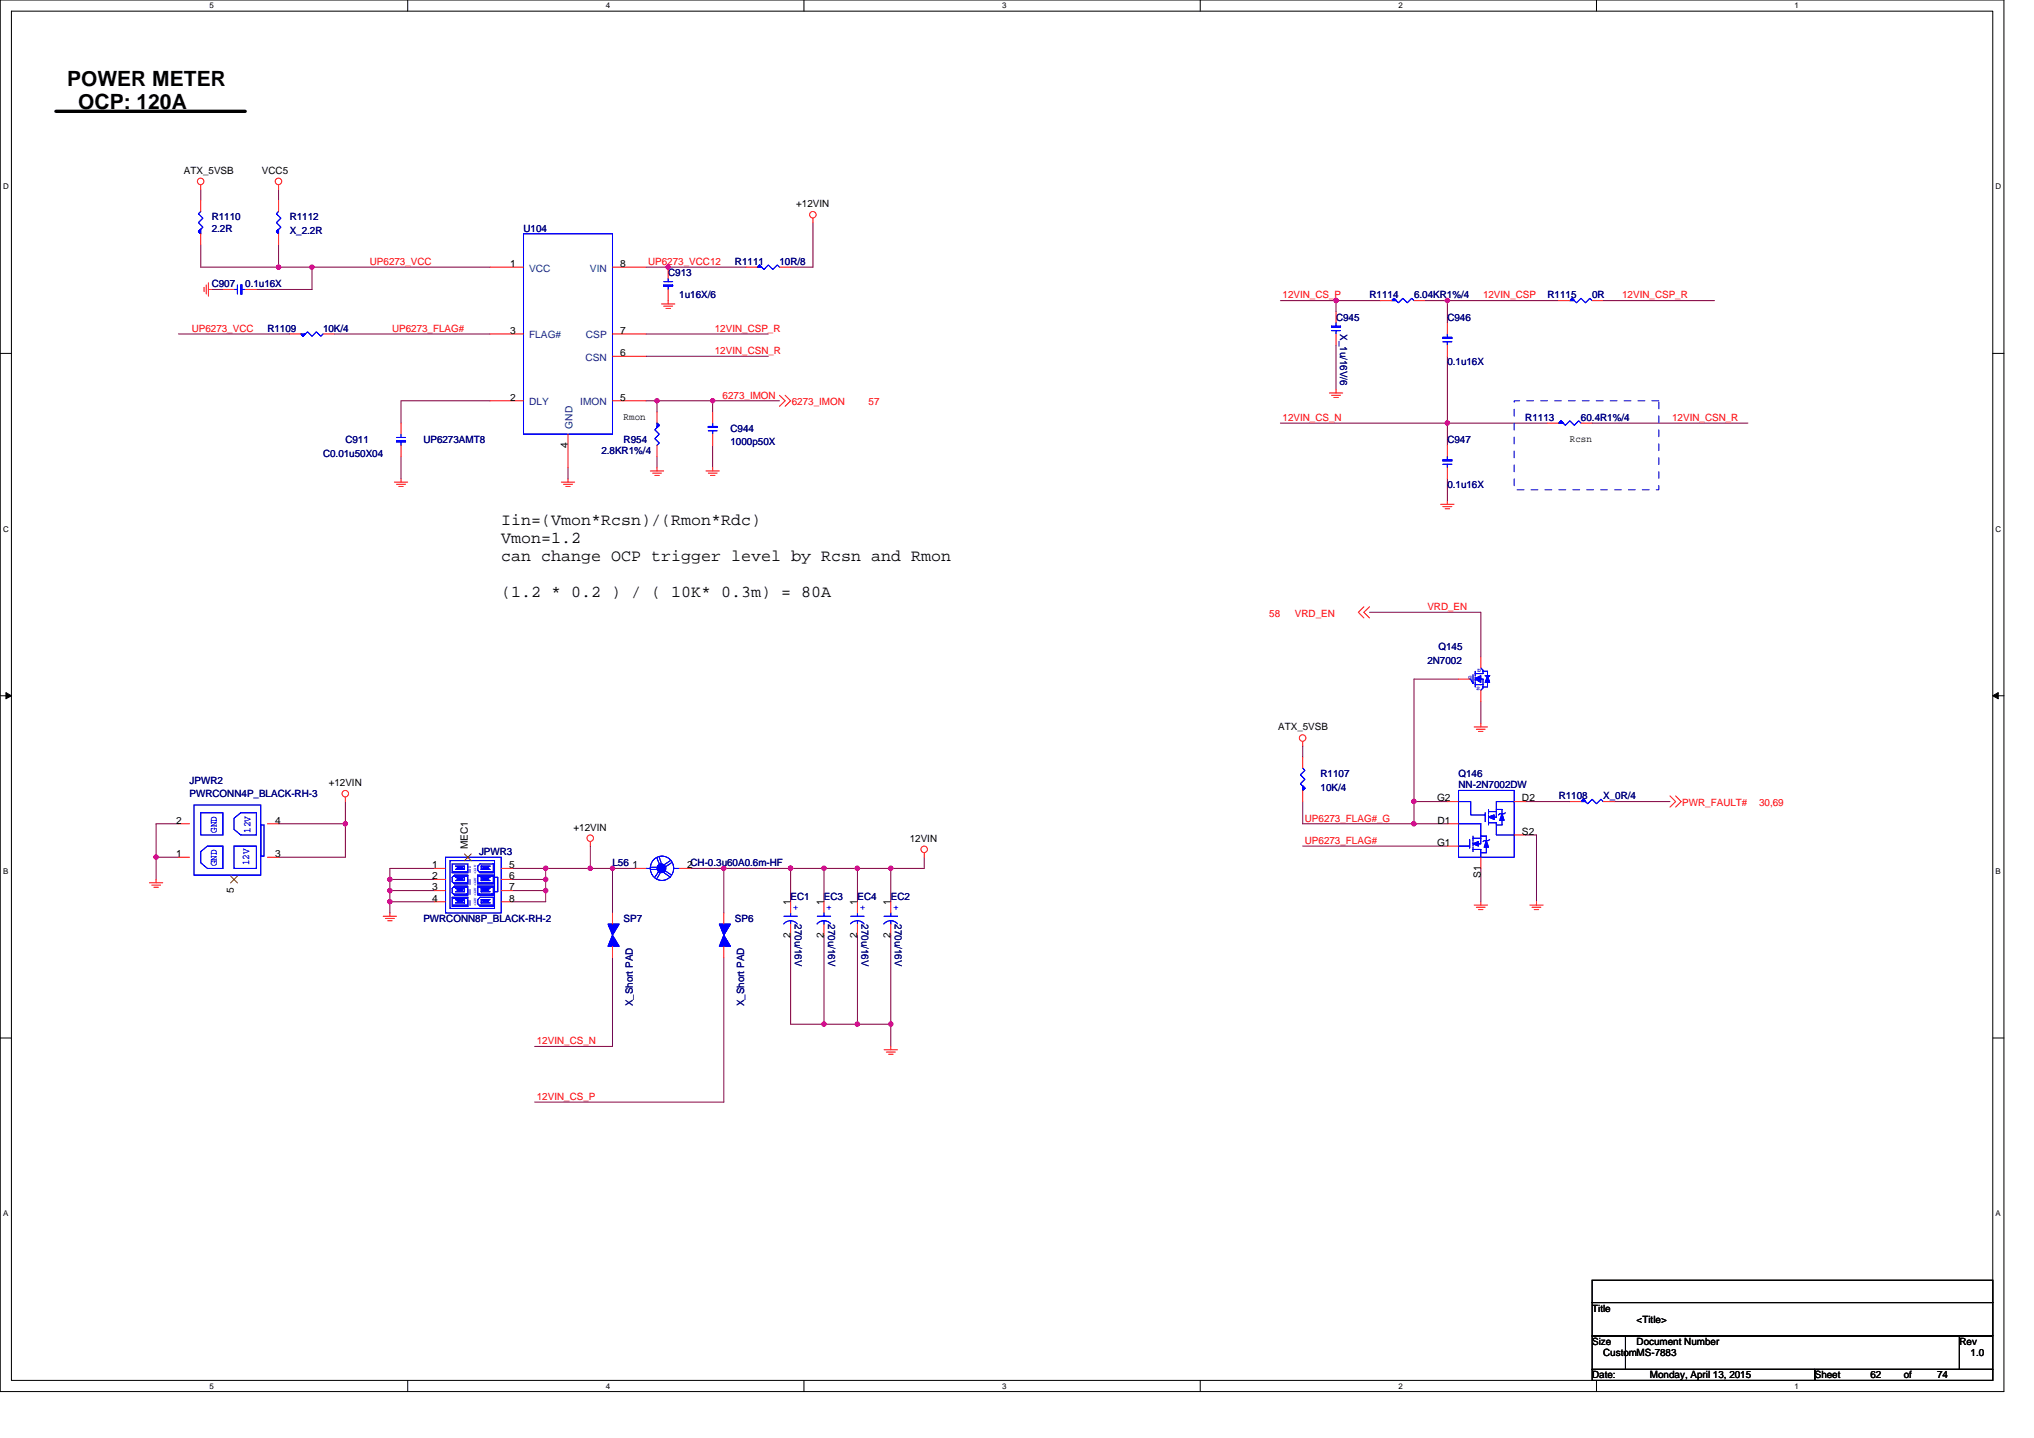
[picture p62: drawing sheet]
<svg xmlns="http://www.w3.org/2000/svg" width="297mm" height="210mm" viewBox="0 0 297 210" stroke-linecap="round" stroke-linejoin="round" font-family="sans-serif">
<defs><g id="words">
<g font-size="3.1">
<text x="9.8" y="12.6">POWER METER</text>
<text x="11.4" y="15.9">OCP: 120A</text>
</g>
<g font-size="2.4">
<text x="73.2" y="76.7">Iin=(Vmon*Rcsn)/(Rmon*Rdc)</text>
<text x="73.2" y="79.3">Vmon=1.2</text>
<text x="73.2" y="81.9">can change OCP trigger level by Rcsn and Rmon</text>
<text x="73.2" y="87.1">(1.2 * 0.2 ) / ( 10K* 0.3m) = 80A</text>
</g>
<g font-size="1.5">
<text x="26.9" y="25.4">ATX_5VSB</text>
<text x="38.2" y="25.4">VCC5</text>
<text x="116.3" y="30.2">+12VIN</text>
<text x="74.5" y="39">1</text>
<text x="90.6" y="39">8</text>
<text x="74.5" y="48.7">3</text>
<text x="90.6" y="48.7">7</text>
<text x="90.6" y="52">6</text>
<text x="74.5" y="58.5">2</text>
<text x="90.6" y="58.5">5</text>
<text x="82.9" y="65.4" transform="rotate(-90 82.9 65.4)">4</text>
<text x="91.1" y="61.3">Rmon</text>
<text x="229.3" y="64.6">Rcsn</text>
<text x="186.7" y="106.7">ATX_5VSB</text>
<text x="48" y="114.8">+12VIN</text>
<text x="209.9" y="117">G2</text>
<text x="222.3" y="117">D2</text>
<text x="25.7" y="125.2">1</text>
<text x="25.7" y="120.3">2</text>
<text x="40.2" y="125.2">3</text>
<text x="40.2" y="120.3">4</text>
<text x="68.3" y="124" transform="rotate(-90 68.3 124)">MEC1</text>
<text x="83.8" y="121.3">+12VIN</text>
<text x="132.9" y="122.9">12VIN</text>
<text x="209.9" y="123.5">G1</text>
<text x="209.9" y="120.3">D1</text>
<text x="222.3" y="121.9">S2</text>
<text x="34.2" y="130.4" transform="rotate(-90 34.2 130.4)">5</text>
<text x="63.1" y="126.8">1</text>
<text x="63.1" y="128.4">2</text>
<text x="63.1" y="130">3</text>
<text x="63.1" y="131.7">4</text>
<text x="74.3" y="126.8">5</text>
<text x="74.3" y="128.4">6</text>
<text x="74.3" y="130">7</text>
<text x="74.3" y="131.7">8</text>
<text x="92.4" y="126.8">1</text>
<text x="100.3" y="126.8">2CH-0.3u60A0.6m-HF</text>
<text x="216.2" y="128.1" transform="rotate(-90 216.2 128.1)">S1</text>
<text x="115.4" y="136.9" transform="rotate(-90 115.4 136.9)">2</text>
<text x="115.4" y="132.2" transform="rotate(-90 115.4 132.2)">1</text>
<text x="120.3" y="136.9" transform="rotate(-90 120.3 136.9)">2</text>
<text x="120.3" y="132.2" transform="rotate(-90 120.3 132.2)">1</text>
<text x="125.2" y="136.9" transform="rotate(-90 125.2 136.9)">2</text>
<text x="125.2" y="132.2" transform="rotate(-90 125.2 132.2)">1</text>
<text x="130.1" y="136.9" transform="rotate(-90 130.1 136.9)">2</text>
<text x="130.1" y="132.2" transform="rotate(-90 130.1 132.2)">1</text>
<text x="232.5" y="191.5">Title</text>
<text x="232.5" y="196.4">Size</text>
<text x="239" y="196.4">Document Number</text>
<text x="239" y="193.1">&lt;Title&gt;</text>
<text x="286.1" y="196.4">Rev</text>
<text x="232.5" y="201.3">Date:</text>
<text x="234.1" y="198">CustomMS-7883</text>
<text x="241" y="201.3">Monday, April 13, 2015</text>
<text x="265" y="201.3">Sheet</text>
<text x="273.2" y="201.3">62</text>
<text x="278" y="201.3">of</text>
<text x="282.9" y="201.3">74</text>
<text x="287.8" y="198">1.0</text>
</g>
<g font-size="1.5" fill="#000080">
<text x="30.9" y="32.2">R1110</text>
<text x="30.9" y="33.8">2.2R</text>
<text x="42.3" y="32.2">R1112</text>
<text x="42.3" y="34.2">X_2.2R</text>
<text x="76.5" y="33.8">U104</text>
<text x="30.9" y="42">C907</text>
<text x="35.8" y="42">0.1u16X</text>
<text x="97.6" y="40.3">C913</text>
<text x="107.3" y="38.7">R1111</text>
<text x="113.8" y="38.7">10R/8</text>
<text x="99.2" y="43.6">1u16X/6</text>
<text x="195.1" y="46.8">C945</text>
<text x="200" y="43.6">R1114</text>
<text x="206.5" y="43.6">6.04KR1%/4</text>
<text x="211.4" y="46.8">C946</text>
<text x="226" y="43.6">R1115</text>
<text x="232.5" y="43.6">0R</text>
<text x="39" y="48.5">R1109</text>
<text x="47.2" y="48.5">10K/4</text>
<text x="195.7" y="48.8" transform="rotate(90 195.7 48.8)">X_1u/16V/6</text>
<text x="211.4" y="53.3">0.1u16X</text>
<text x="50.4" y="64.7">C911</text>
<text x="61.8" y="64.7">UP6273AMT8</text>
<text x="91.1" y="64.7">R954</text>
<text x="106.7" y="63.1">C944</text>
<text x="106.7" y="65">1000p50X</text>
<text x="211.4" y="64.7">C947</text>
<text x="222.8" y="61.5">R1113</text>
<text x="230.9" y="61.5">60.4R1%/4</text>
<text x="47.2" y="66.7">C0.01u50X04</text>
<text x="87.8" y="66.3">2.8KR1%/4</text>
<text x="211.4" y="71.2">0.1u16X</text>
<text x="210.1" y="95">Q145</text>
<text x="208.4" y="96.9">2N7002</text>
<text x="192.8" y="113.5">R1107</text>
<text x="213" y="113.5">Q146</text>
<text x="27.7" y="114.4">JPWR2</text>
<text x="27.7" y="116.4">PWRCONN4P_BLACK-RH-3</text>
<text x="192.8" y="115.4">10K/4</text>
<text x="213" y="115.1">NN-2N7002DW</text>
<text x="227.6" y="116.7">R1108</text>
<text x="234.1" y="116.7">X_0R/4</text>
<text x="70" y="124.9">JPWR3</text>
<text x="89.4" y="126.5">L56</text>
<text x="115.5" y="131.4">EC1</text>
<text x="120.3" y="131.4">EC3</text>
<text x="125.2" y="131.4">EC4</text>
<text x="130.1" y="131.4">EC2</text>
<text x="61.8" y="134.6">PWRCONN8P_BLACK-RH-2</text>
<text x="91.1" y="134.6">SP7</text>
<text x="107.3" y="134.6">SP6</text>
<text x="116.1" y="134.9" transform="rotate(90 116.1 134.9)">270u/16V</text>
<text x="120.9" y="134.9" transform="rotate(90 120.9 134.9)">270u/16V</text>
<text x="125.8" y="134.9" transform="rotate(90 125.8 134.9)">270u/16V</text>
<text x="130.7" y="134.9" transform="rotate(90 130.7 134.9)">270u/16V</text>
<text x="92.4" y="147" transform="rotate(-90 92.4 147)">X_Short PAD</text>
<text x="108.7" y="147" transform="rotate(-90 108.7 147)">X_Short PAD</text>
</g>
<g font-size="1.5" fill="#f00">
<text x="54" y="38.7">UP6273_VCC</text>
<text x="94.7" y="38.7">UP6273_VCC12</text>
<text x="187.3" y="43.6">12VIN_CS_P</text>
<text x="216.6" y="43.6">12VIN_CSP</text>
<text x="236.9" y="43.6">12VIN_CSP_R</text>
<text x="28" y="48.5">UP6273_VCC</text>
<text x="57.3" y="48.5">UP6273_FLAG#</text>
<text x="104.4" y="48.5">12VIN_CSP_R</text>
<text x="104.4" y="51.7">12VIN_CSN_R</text>
<text x="105.5" y="58.2">6273_IMON</text>
<text x="115.6" y="59.2">6273_IMON</text>
<text x="126.8" y="59.2">57</text>
<text x="187.3" y="61.5">12VIN_CS_N</text>
<text x="244.2" y="61.5">12VIN_CSN_R</text>
<text x="208.4" y="89.1">VRD_EN</text>
<text x="185.4" y="90.1">58</text>
<text x="189.1" y="90.1">VRD_EN</text>
<text x="190.6" y="120">UP6273_FLAG#_G</text>
<text x="245.7" y="117.7">PWR_FAULT#</text>
<text x="256.9" y="117.7">30,69</text>
<text x="190.6" y="123.2">UP6273_FLAG#</text>
<text x="78.4" y="152.5">12VIN_CS_N</text>
<text x="78.4" y="160.6">12VIN_CS_P</text>
</g>
<g font-size="1.5" fill="#004080">
<text x="77.3" y="39.7">VCC</text>
<text x="86.1" y="39.7">VIN</text>
<text x="77.3" y="49.4">FLAG#</text>
<text x="85.5" y="52.7">CSN</text>
<text x="85.6" y="49.4">CSP</text>
<text x="77.3" y="59.2">DLY</text>
<text x="84.7" y="59.2">IMON</text>
<text x="83.6" y="62.6" transform="rotate(-90 83.6 62.6)">GND</text>
</g>
<g font-size="1.5" fill="#00f">
<text x="31.7" y="121.6" transform="rotate(-90 31.7 121.6)">GND</text>
<text x="36.6" y="121.6" transform="rotate(-90 36.6 121.6)">12V</text>
<text x="31.7" y="126.5" transform="rotate(-90 31.7 126.5)">GND</text>
<text x="36.4" y="126.3" transform="rotate(-90 36.4 126.3)">12V</text>
<text x="115.8" y="132.2" transform="rotate(90 115.8 132.2)">+</text>
<text x="120.7" y="132.2" transform="rotate(90 120.7 132.2)">+</text>
<text x="125.6" y="132.2" transform="rotate(90 125.6 132.2)">+</text>
<text x="130.5" y="132.2" transform="rotate(90 130.5 132.2)">+</text>
</g>
<g font-size="1.2">
<text x="30.6" y="1.2">5</text>
<text x="88.5" y="1.2">4</text>
<text x="146.3" y="1.2">3</text>
<text x="204.2" y="1.2">2</text>
<text x="262.1" y="1.2">1</text>
<text x=".5" y="27.6">D</text>
<text x="291.4" y="27.6">D</text>
<text x=".5" y="77.6">C</text>
<text x="291.4" y="77.6">C</text>
<text x=".5" y="127.6">B</text>
<text x="291.4" y="127.6">B</text>
<text x=".5" y="177.6">A</text>
<text x="291.4" y="177.6">A</text>
<text x="30.6" y="202.8">5</text>
<text x="88.5" y="202.8">4</text>
<text x="146.3" y="202.8">3</text>
<text x="204.2" y="202.8">2</text>
<text x="262.1" y="202.8">1</text>
</g>
<g font-size=".8" fill="#00f">
<text x="214.5" y="99.1">G</text>
<text x="215.6" y="100.8">S</text>
<text x="215.8" y="98.2">D</text>
</g>
<g font-size=".5" fill="#00f">
<text x="68.7" y="130.7" transform="rotate(-90 68.7 130.7)">GND</text>
<text x="68.7" y="129.2" transform="rotate(-90 68.7 129.2)">GND</text>
<text x="68.7" y="127.4" transform="rotate(-90 68.7 127.4)">GND</text>
<text x="69.6" y="127.6" transform="rotate(-90 69.6 127.6)">+12V</text>
<text x="68.7" y="132.3" transform="rotate(-90 68.7 132.3)">GND</text>
<text x="69.6" y="132.3" transform="rotate(-90 69.6 132.3)">+12V +12V +12V</text>
</g>
</g></defs>
<path d="M0 0h292.6v203.2h-292.6zM1.7 1.6h289.3v200h-289.3z" fill="none" stroke="#000" stroke-width=".15"/>
<g fill="#fff">
<path d="M30.6 .2h.6v1.3h-.6z"/>
<path d="M30.6 201.8h.6v1.3h-.6z"/>
</g>
<path d="M59.5 0v1.6M59.5 201.6v1.6" fill="none" stroke="#000" stroke-width=".15"/>
<g fill="#fff">
<path d="M88.5 .2h.6v1.3h-.6z"/>
<path d="M88.5 201.8h.6v1.3h-.6z"/>
</g>
<path d="M117.4 0v1.6M117.4 201.6v1.6" fill="none" stroke="#000" stroke-width=".15"/>
<g fill="#fff">
<path d="M146.3 .2h.7v1.3h-.7z"/>
<path d="M146.3 201.8h.7v1.3h-.7z"/>
</g>
<path d="M175.3 0v1.6M175.3 201.6v1.6" fill="none" stroke="#000" stroke-width=".15"/>
<g fill="#fff">
<path d="M204.2 .2h.6v1.3h-.6z"/>
<path d="M204.2 201.8h.6v1.3h-.6z"/>
</g>
<path d="M233.1 0v1.6M233.1 201.6v1.6" fill="none" stroke="#000" stroke-width=".15"/>
<g fill="#fff">
<path d="M262.1 .2h.6v1.3h-.6z"/>
<path d="M262.1 201.8h.6v1.3h-.6z"/>
<path d="M.5 26.6h.8v1.3h-.8z"/>
<path d="M291.4 26.6h.9v1.3h-.9z"/>
<path d="M.5 76.6h.8v1.3h-.8z"/>
<path d="M291.4 76.6h.9v1.3h-.9z"/>
</g>
<path d="M0 51.6h1.7M291 51.6h1.6" fill="none" stroke="#000" stroke-width=".15"/>
<g fill="#fff">
<path d="M.5 126.6h.7v1.3h-.7z"/>
<path d="M291.4 126.6h.8v1.3h-.8z"/>
</g>
<path d="M0 101.6h1.7M291 101.6h1.6" fill="none" stroke="#000" stroke-width=".15"/>
<path d="M.9 101.1l.8 .5-.8 .4zM291 101.6l.8-.5v.9z" fill="#000" stroke="#000" stroke-width=".15"/>
<g fill="#fff">
<path d="M.5 176.6h.7v1.2h-.7z"/>
<path d="M291.4 176.6h.8v1.2h-.8z"/>
</g>
<path d="M0 151.6h1.7M291 151.6h1.6M232.5 200h32.5v1.6h-32.5zM232.5 195.1h4.9v4.9h-4.9zM232.5 186.9h58.5v3.3h-58.5zM232.5 190.2h58.5v4.9h-58.5zM237.4 195.1h48.7v4.9h-48.7zM265 200h26v1.6h-26zM286.1 195.1h4.9v4.9h-4.9z" fill="none" stroke="#000" stroke-width=".15"/>
<g fill="none" stroke="#800040" stroke-width=".15">
<path d="M29.3 27.6v1.7M29.3 35.8v3.2h11.4M40.7 35.8v3.2M40.7 27.6v1.7M40.7 39h4.9v3.3h-8.2M45.6 39h26M94.3 39h14.7M118.7 32.5v6.5h-3.2M26.1 48.8h16.2M30.9 42.3h1.7M48.8 48.8h22.8M71.6 58.5h-13v3.3"/>
<path d="M94.3 58.5h1.6M94.3 48.8h17.9M94.3 52h17.9M95.9 58.5v1.7M95.9 58.5h8.2M104.1 58.5h9.7M104.1 58.5v1.7M187 43.9h8.1v1.6M195.1 43.9h6.5M195.1 50.4v6.5M208.1 43.9h3.3M211.4 52v9.8"/>
<path d="M211.4 43.9v3.2M211.4 43.9h16.2M234.1 43.9h16.3M58.6 66.7v3.2M82.9 68.3v1.6M95.9 66.7v1.6M104.1 65v3.3M187 61.8h24.4M211.4 61.8h14.6M211.4 61.8v3.2M211.4 69.9v3.3M232.5 61.8h22.8"/>
<path d="M200 89.4h16.3v6.5M213 99.2h-6.5v17.9M50.4 117.1v3.2M190.2 108.9v1.7M190.2 117.1v3.2h16.3M206.5 117.1h4.9M206.5 117.1v3.2M216.3 102.4v3.3M222.8 117.1h6.5M235.8 117.1h8.1M22.8 125.2v3.2M22.8 125.2h3.3"/>
<path d="M26.1 120.3h-3.3v4.9M40.7 120.3h9.7M50.4 120.3v4.9h-9.7M56.9 130h6.5M56.9 131.7h6.5M56.9 128.4v1.6M56.9 130v1.7M56.9 131.7v1.6M63.4 126.8h-6.5v1.6h6.5M74.8 130h4.9M74.8 126.8h4.9M74.8 128.4h4.9"/>
<path d="M79.7 126.8h6.5M79.7 130v1.7h-4.9M79.7 128.4v1.6M79.7 126.8v1.6M86.2 126.8h3.2M86.2 123.5v3.3M89.4 126.8v6.5M89.4 139.8v13h-11.3M89.4 126.8h3.3M100.8 126.8h4.9v6.5M105.7 139.8v21.1h-27.6M105.7 126.8h9.8"/>
<path d="M115.5 126.8h4.8M115.5 136.5v13.1h4.8M115.5 126.8v4.9M120.3 126.8h4.9M120.3 126.8v4.9M120.3 136.5v13.1M125.2 136.5v13.1M125.2 126.8v4.9M125.2 126.8h4.9M130.1 136.5v13.1M130.1 126.8v4.9M135 125.2v1.6h-4.9"/>
<path d="M190.2 123.5h21.2M206.5 120.3h4.9M216.3 126.8v4.9M222.8 121.9h1.6v9.8M120.3 149.6h4.9M125.2 149.6h4.9M130.1 149.6v3.2"/>
</g>
<g fill="#f0f" stroke="#f0f" stroke-width=".15">
<circle cx="45.5" cy="39" r=".32"/>
<circle cx="206.5" cy="120.3" r=".32"/>
<circle cx="206.5" cy="117" r=".32"/>
<circle cx="40.7" cy="39" r=".32"/>
<circle cx="104.1" cy="58.5" r=".31"/>
<circle cx="97.6" cy="39" r=".32"/>
<circle cx="95.9" cy="58.5" r=".31"/>
<circle cx="22.8" cy="125.2" r=".32"/>
<circle cx="89.4" cy="126.8" r=".32"/>
<circle cx="195.1" cy="43.9" r=".32"/>
<circle cx="211.4" cy="43.9" r=".32"/>
<circle cx="211.4" cy="61.8" r=".32"/>
<circle cx="50.4" cy="120.3" r=".32"/>
<circle cx="115.4" cy="126.8" r=".32"/>
<circle cx="105.7" cy="126.8" r=".32"/>
<circle cx="56.9" cy="130" r=".32"/>
<circle cx="79.7" cy="130" r=".32"/>
<circle cx="79.7" cy="128.4" r=".32"/>
<circle cx="56.9" cy="128.4" r=".32"/>
<circle cx="120.3" cy="149.5" r=".32"/>
<circle cx="120.3" cy="126.8" r=".32"/>
<circle cx="125.2" cy="126.8" r=".32"/>
<circle cx="130.1" cy="126.8" r=".32"/>
<circle cx="130.1" cy="149.5" r=".32"/>
<circle cx="79.7" cy="126.8" r=".32"/>
<circle cx="56.9" cy="131.7" r=".31"/>
<circle cx="125.2" cy="149.5" r=".32"/>
<circle cx="86.2" cy="126.8" r=".32"/>
</g>
<g fill="none" stroke="#f00" stroke-width=".15">
<path d="M29.3 27v.6M29.3 29.3v1.6M29.3 34.1v1.7M40.7 27v.6M40.7 29.3v1.6M40.7 34.1v1.7M71.6 39h4.9M89.4 39h4.9M97.6 39v1.6M109 39h1.6M113.8 39h1.7M118.7 31.9v.6"/>
<path d="M29.8 42v.6M30.1 41.6v1.3M30.4 41.3v1.9M30.4 42.3h.5M32.6 42.3h1.6M35.8 42.3h1.6M42.3 48.8h1.6M47.2 48.8h1.6M71.6 58.5h4.9M71.6 48.8h4.9M89.4 58.5h4.9M89.4 48.8h4.9"/>
<path d="M89.4 52h4.9M96.6 44.4h1.9M96.9 44.7h1.3M97.3 45h.6M97.6 42.3v2.1M113.8 57.7l.9 .8-.9 .8M114.7 57.7l.8 .8-.8 .8M194.1 57.4h2M194.5 57.7h1.3M194.8 58h.6M195.1 56.9v.5M195.1 45.5v1.6"/>
<path d="M195.1 48.8v1.6M201.6 43.9h1.6M206.5 43.9h1.6M211.4 47.1v1.7M211.4 50.4v1.6M227.6 43.9h1.7M232.5 43.9h1.6M57.6 70.4h1.9M57.9 70.7h1.3M58.2 71h.7M58.6 69.9v.5M58.6 61.8v1.6"/>
<path d="M58.6 65v1.7M82 70.4h1.9M82.3 70.7h1.3M82.6 71h.7M82.9 69.9v.5M82.9 63.4v4.9M95 68.8h1.9M95.3 69.1h1.3M95.6 69.4h.7M95.9 68.3v.5M95.9 60.2v1.6M95.9 65v1.7"/>
<path d="M103.1 68.8h1.9M103.4 69.1h1.3M103.8 69.4h.6M104.1 68.3v.5M104.1 60.2v1.6M104.1 63.4v1.6M210.4 73.6h1.9M210.7 74h1.3M211 74.3h.7M211.4 73.2v.4M211.4 65v1.7M211.4 68.3v1.6"/>
<path d="M226 61.8h1.6M230.9 61.8h1.6M199.2 88.6l-.8 .8 .8 .8M200 88.6l-.8 .8 .8 .8M213 99.2h1.6M216.3 95.9v1.6M50.4 116.4v.7M190.2 108.3v.6M190.2 110.6v1.6M190.2 115.4v1.7M211.4 117.1h1.6M215.3 106.2h1.9"/>
<path d="M215.6 106.5h1.3M215.9 106.8h.7M216.3 105.7v.5M216.3 100.8v1.6M221.1 117.1h1.7M229.3 117.1h1.6M234.1 117.1h1.7M243.9 116.2l.8 .9-.8 .8M244.7 116.2l.8 .9-.8 .8M21.8 128.9h2M22.2 129.2h1.2M22.5 129.6h.6"/>
<path d="M22.8 128.4v.5M26.1 125.2h1.6M26.1 120.3h1.6M34.2 128.4h.1M39 125.2h1.7M39 120.3h1.7M56 133.8h1.9M56.3 134.1h1.3M56.6 134.5h.7M56.9 133.3v.5M63.4 126.8h1.7M63.4 128.4h1.7"/>
<path d="M63.4 130h1.7M63.4 131.7h1.7M68.3 125.2h.1M73.2 126.8h1.6M73.2 128.4h1.6M73.2 130h1.6M73.2 131.7h1.6M86.2 122.9v.6M89.4 133.3v1.6M89.4 138.2v1.6M92.7 126.8h1.6M99.2 126.8h1.6"/>
<path d="M105.7 133.3v1.6M105.7 138.2v1.6M115.5 131.7v1.6M115.5 134.9v1.6M120.3 131.7v1.6M120.3 134.9v1.6M125.2 131.7v1.6M125.2 134.9v1.6M130.1 131.7v1.6M130.1 134.9v1.6M135 124.5v.7M211.4 120.3h1.6"/>
<path d="M211.4 123.5h1.6M215.3 132.2h1.9M215.6 132.5h1.3M215.9 132.8h.7M216.3 125.2v1.6M216.3 131.7v.5M221.1 121.9h1.7M223.4 132.2h2M223.7 132.5h1.3M224 132.8h.7M224.4 131.7v.5M129.1 153.3h2"/>
<path d="M129.4 153.6h1.3M129.8 153.9h.6M130.1 152.8v.5"/>
<circle cx="29.3" cy="26.5" r=".48"/>
<circle cx="40.7" cy="26.5" r=".48"/>
<circle cx="118.7" cy="31.4" r=".48"/>
<circle cx="50.4" cy="115.9" r=".48"/>
<circle cx="190.2" cy="107.8" r=".48"/>
<circle cx="86.2" cy="122.4" r=".48"/>
<circle cx="135" cy="124" r=".48"/>
</g>
<path d="M8.2 16.3h27.6" fill="none" stroke="#000" stroke-width=".49"/>
<path d="M221.1 58.5h21.1v13h-21.1z" fill="none" stroke="#00f" stroke-width=".15" stroke-dasharray="1 1 1 1 1 1 1 1"/>
<g fill="none" stroke="#00f" stroke-width=".15">
<path d="M29.3 30.9l-.3 .3 .6 .7-.6 .6 .6 .7-.6 .6 .3 .3M40.7 30.9l-.3 .3 .6 .7-.6 .6 .6 .7-.6 .6 .3 .3M76.5 34.1h12.9v29.3h-12.9zM110.6 39l.3-.3 .7 .6 .6-.6 .7 .6 .6-.6 .3 .3M34.2 42.3h.5M34.7 41.6v1.3M35.2 41.6h.1v1.3h-.1zM35.3 42.3h.5M43.9 48.8l.4 .3 .6-.6 .7 .6 .6-.6 .7 .6 .3-.3M96.9 41.6h1.3v.2h-1.3zM96.9 41.1h1.3M97.6 41.8v.5"/>
<path d="M97.6 40.6v.5M194.5 48.3h1.3M194.5 47.6h1.3v.2h-1.3zM195.1 47.1v.5M195.1 48.3v.5M203.2 43.9l.4-.3 .6 .6 .7-.6 .6 .6 .7-.6 .3 .3M210.7 49.3h1.3v.1h-1.3zM210.7 49.9h1.3M211.4 48.8v.5M211.4 49.9v.5M229.3 43.9l.3-.3 .6 .6 .7-.6 .6 .6 .7-.6 .3 .3M57.9 64.4h1.3v.1h-1.3z"/>
<path d="M57.9 63.9h1.3M58.6 64.5v.5M58.6 63.4v.5M95.9 61.8l.4 .3-.7 .7 .7 .6-.7 .7 .7 .6-.4 .3M103.4 62.9h1.3M103.4 62.3h1.3v.1h-1.3zM104.1 61.8v.5M104.1 62.9v.5M210.7 67.1h1.3v.2h-1.3zM210.7 67.8h1.3M211.4 66.7v.4M211.4 67.8v.5"/>
<path d="M227.6 61.8l.4-.4 .6 .7 .7-.7 .6 .7 .6-.7 .4 .4M215.1 98.5v1.3l-.3-.6h-.2M215.4 100h1.2M215.4 98v.7M215.4 99.7v.6M215.4 98.8v.7M216.3 97.5l.3 .4v.5h-1.2M216.3 99.2h.3v1.3l-.3 .3M216.6 98h.6v2.3h-.6M216.9 98.7h.6zM28.3 117.5h9.8v10.3h-9.8zM29.3 118.7h3.3v3.2h-3.3z"/>
<path d="M34.2 119.5l1-.8h2.2v3.2h-2.2l-1-.8zM190.2 112.2l.4 .3-.7 .6 .7 .7-.7 .6 .7 .7-.4 .3M213 115.4h8.1v9.8h-8.1zM213 117.1h1.8v1.9h2.1M216.9 118.7v1.3M217.4 119v.7M217.4 118.2v.6M217.4 119.8v.7M217.4 118.5h1.1M218.5 118.2h.8v2.3h-.8M218.5 118.5v.8h-.3M219.8 118.7l-.1 .1h-.7l-.2 .2"/>
<path d="M221.1 117.1h-2.6v1.4M230.9 117.1l.3-.4 .7 .7 .6-.7 .6 .7 .7-.7 .3 .4M29.3 124.4l1-.9h2.3v3.3h-2.3l-1-.8zM34.2 123.5h3.2v3.3h-3.2zM38.1 120.5h.5v4.5h-.5zM65.1 125.2h8.1v8.1h-8.1zM65.7 125.7h6.5v7h-6.5zM66 127.4l.2-.1h2l.1 .1M66 132.3l.2-.1h2l.1 .1M66 128.1l.4-.3h1.9v1.3h-1.9l-.4-.3zM66 126.2h2.3v1.2h-2.3zM66 131h2.3v1.3h-2.3z"/>
<path d="M66.2 128.9h2v.2M66.2 130.5h2v.2M66.4 129.4h1.9v1.3h-1.9l-.4-.3v-.7zM66.9 126.6h.6v.2h-.6zM66.9 128.3h.6v.1h-.6zM66.9 129.9h.6v.1h-.6zM66.9 131.5h.6v.2h-.6zM66.9 128.4l-.4 .2h1.3M66.9 130l-.4 .2h1.3M66.9 131.7l-.4 .1h1.3M66.9 126.6l-.4-.1h1.3v.5h-1.3l.4-.2M67.5 126.8l.3 .2"/>
<path d="M67.5 128.4l.3 .2M67.5 130l.3 .2M67.5 131.7l.3 .1M67.8 128.1h-1.3l.4 .2M67.8 129.7h-1.3l.4 .2M67.8 131.4h-1.3l.4 .1M67.8 126.5l-.3 .1M67.8 128.1v.5M67.8 128.1l-.3 .2M67.8 129.7v.5M67.8 129.7l-.3 .2M67.8 131.4l-.3 .1"/>
<path d="M67.8 131.4v.4M68.2 127.8v.1h-2M68.2 129.4v.2h-2M68.3 131l-.1 .2h-2l-.2-.2M69.8 129.4l.2 .2h1.9l.1-.2M69.8 127.8h2.2v1.3h-2.2zM69.8 129.4h2.2v1.3h-2.2zM69.8 126.5l.3-.3h1.9v1.2h-1.9l-.3-.3zM69.8 129.1l.2-.2h1.9l.1 .2M69.8 130.7l.2-.2h1.9l.1 .2M70 132.2h1.9v.1M70 127.3h1.9v.1"/>
<path d="M70.1 131h1.9v1.3h-1.9l-.3-.3v-.6zM70.3 129.7v.5M70.3 126.5l.3 .1M70.3 128.1l.3 .2M70.3 131.4l.3 .1M70.3 128.1v.5M70.3 131.4v.4M70.3 129.7l.3 .2M70.3 126.5v.5M70.3 129.7h1.3l-.4 .2M70.3 126.5h1.3l-.4 .1M70.3 128.1h1.3l-.4 .2"/>
<path d="M70.3 131.4h1.3l-.4 .1M70.6 126.8l-.3 .2M70.6 128.4l-.3 .2M70.6 131.7l-.3 .1M70.6 130l-.3 .2M70.6 129.9h.6v.1h-.6zM70.6 131.5h.6v.2h-.6zM70.6 126.6h.6v.2h-.6zM70.6 128.3h.6v.1h-.6zM71.2 130l.4 .2h-1.3M71.2 126.8l.4 .2h-1.3M71.2 128.4l.4 .2h-1.3"/>
<path d="M71.2 131.7l.4 .1h-1.3M72 127.8l-.1 .1h-1.9l-.2-.1M72.2 128.1h.5v2.1h-.5M94.3 126.8h.7M95 126.6h.9M95 127h.9M95.5 125.5a1.73 1.73 0 0 1 2.4 .1 1.73 1.73 0 0 1 0 2.4 1.73 1.73 0 0 1-2.4 0 1.84 1.84 0 0 1 0-2.5zM95.9 125.3l.4 .9M96.3 127.1l-.7 1M96.3 125.2l.3 1M96.4 127.4l-.5 .9M96.8 127.3l1.1 .8"/>
<path d="M97.1 127.1l1 .7M97.9 125.7l-1 .6M98.1 126l-1 .6M98.4 126.8h.8M114.4 134.9a1.3 1.3 0 0 1 2 0M114.5 133.8h1.9M115.5 134.5v.4M115.5 133.3v.5M119.4 133.8h1.9M120.3 134.5v.4M120.3 133.3v.5M121.3 134.9a1.22 1.22 0 0 0-1-.4 1.31 1.31 0 0 0-1 .4"/>
<path d="M124.2 134.9a1.26 1.26 0 0 1 1-.4 1.31 1.31 0 0 1 1 .4M124.2 133.8h2M125.2 134.5v.4M125.2 133.3v.5M129.1 133.8h2M130.1 134.5v.4M130.1 133.3v.5M131.1 134.9a1.22 1.22 0 0 0-1-.4 1.31 1.31 0 0 0-1 .4M213 123.5h1.6M213 120.3h3.3v2.1M214.6 122.6v1.3M215.1 122.4h1.2"/>
<path d="M215.1 124h1.2v.5M215.1 122.9v.6M215.1 123.7v.7M215.1 122.1v.6M216.3 124.5v.7M216.3 122.1h.8v2.4h-.8M216.3 122.4v.8h-.4M217.4 120.1h1.1v1.8h2.6M217.5 122.6l-.1 .1h-.7l-.1 .2"/>
</g>
<g fill="#00f" stroke="#00f" stroke-width=".15">
<path d="M105.7 136.5l1 1.7h-1.7z"/>
<path d="M105 134.9h1.7l-1 1.6z"/>
<path d="M89.4 136.5l1 1.7h-1.6z"/>
<path d="M88.8 134.9h1.6l-1 1.6z"/>
<path d="M203.2 43.9l.4-.3 .3 .3-.3-.3 .3 .3z" fill-rule="evenodd"/>
<path d="M203.2 43.9l.4-.3 .3 .3-.3-.3 .3 .3z" fill-rule="evenodd"/>
<path d="M110.9 38.7l.3 .3h-.6l.3-.3 .3 .3z" fill-rule="evenodd"/>
<path d="M110.9 38.7l.3 .3h-.6l.3-.3 .3 .3z" fill-rule="evenodd"/>
<path d="M190.2 114.8l.4 .3-.4 .3v-.6l.4 .3z" fill-rule="evenodd"/>
<path d="M190.2 114.8l.4 .3-.4 .3v-.6l.4 .3z" fill-rule="evenodd"/>
<path d="M231.2 116.7l.3 .4h-.6l.3-.4 .3 .4z" fill-rule="evenodd"/>
<path d="M231.2 116.7l.3 .4h-.6l.3-.4 .3 .4z" fill-rule="evenodd"/>
<path d="M40.7 33.5v.6l-.3-.3z" fill-rule="evenodd"/>
<path d="M40.7 33.5v.6l-.3-.3z" fill-rule="evenodd"/>
<path d="M43.9 48.8h.7l-.3 .3 .3-.3-.3 .3z" fill-rule="evenodd"/>
<path d="M43.9 48.8h.7l-.3 .3 .3-.3-.3 .3z" fill-rule="evenodd"/>
<path d="M95.9 61.8l.4 .3-.4 .3 .4-.3-.4 .3z" fill-rule="evenodd"/>
<path d="M95.9 61.8l.4 .3-.4 .3 .4-.3-.4 .3z" fill-rule="evenodd"/>
<path d="M29.3 33.5v.6l-.3-.3z" fill-rule="evenodd"/>
<path d="M29.3 33.5v.6l-.3-.3z" fill-rule="evenodd"/>
<path d="M227.6 61.8l.4-.4 .3 .4-.3-.4 .3 .4z" fill-rule="evenodd"/>
<path d="M227.6 61.8l.4-.4 .3 .4-.3-.4 .3 .4z" fill-rule="evenodd"/>
<path d="M215.4 99.2l.9-.5v1z" fill-rule="evenodd"/>
<path d="M217.2 98.7l.3 1h-.6l.3-1h.3z" fill-rule="evenodd"/>
<path d="M215.4 99.2l.9-.5v1z" fill-rule="evenodd"/>
<path d="M217.2 98.7l.3 1h-.6l.3-1h.3z" fill-rule="evenodd"/>
<path d="M215.1 123.2l.8-.3v.6z" fill-rule="evenodd"/>
<path d="M217.4 119.3l.8-.3v.7z" fill-rule="evenodd"/>
<path d="M219.3 118.8l.4 1h-.7l.3-1h.2z" fill-rule="evenodd"/>
<path d="M217.1 122.7l.3 1h-.7l.4-1h.1z" fill-rule="evenodd"/>
<path d="M215.1 123.2l.8-.3v.6z" fill-rule="evenodd"/>
<path d="M217.4 119.3l.8-.3v.7z" fill-rule="evenodd"/>
<path d="M219.3 118.8l.4 1h-.7l.3-1h.2z" fill-rule="evenodd"/>
<path d="M217.1 122.7l.3 1h-.7l.4-1h.1z" fill-rule="evenodd"/>
<path d="M229.6 43.6l.3 .3h-.6l.3-.3 .3 .3z" fill-rule="evenodd"/>
<path d="M229.6 43.6l.3 .3h-.6l.3-.3 .3 .3z" fill-rule="evenodd"/>
<circle cx="96.6" cy="126.8" r=".64"/>
</g>
<path d="M33.7 127.9l1 1M34.7 127.9l-1 1M67.8 124.7l1 1M68.8 124.7l-1 1" fill="none" stroke="#804000" stroke-width=".15"/>
<use href="#words"/>
</svg>
